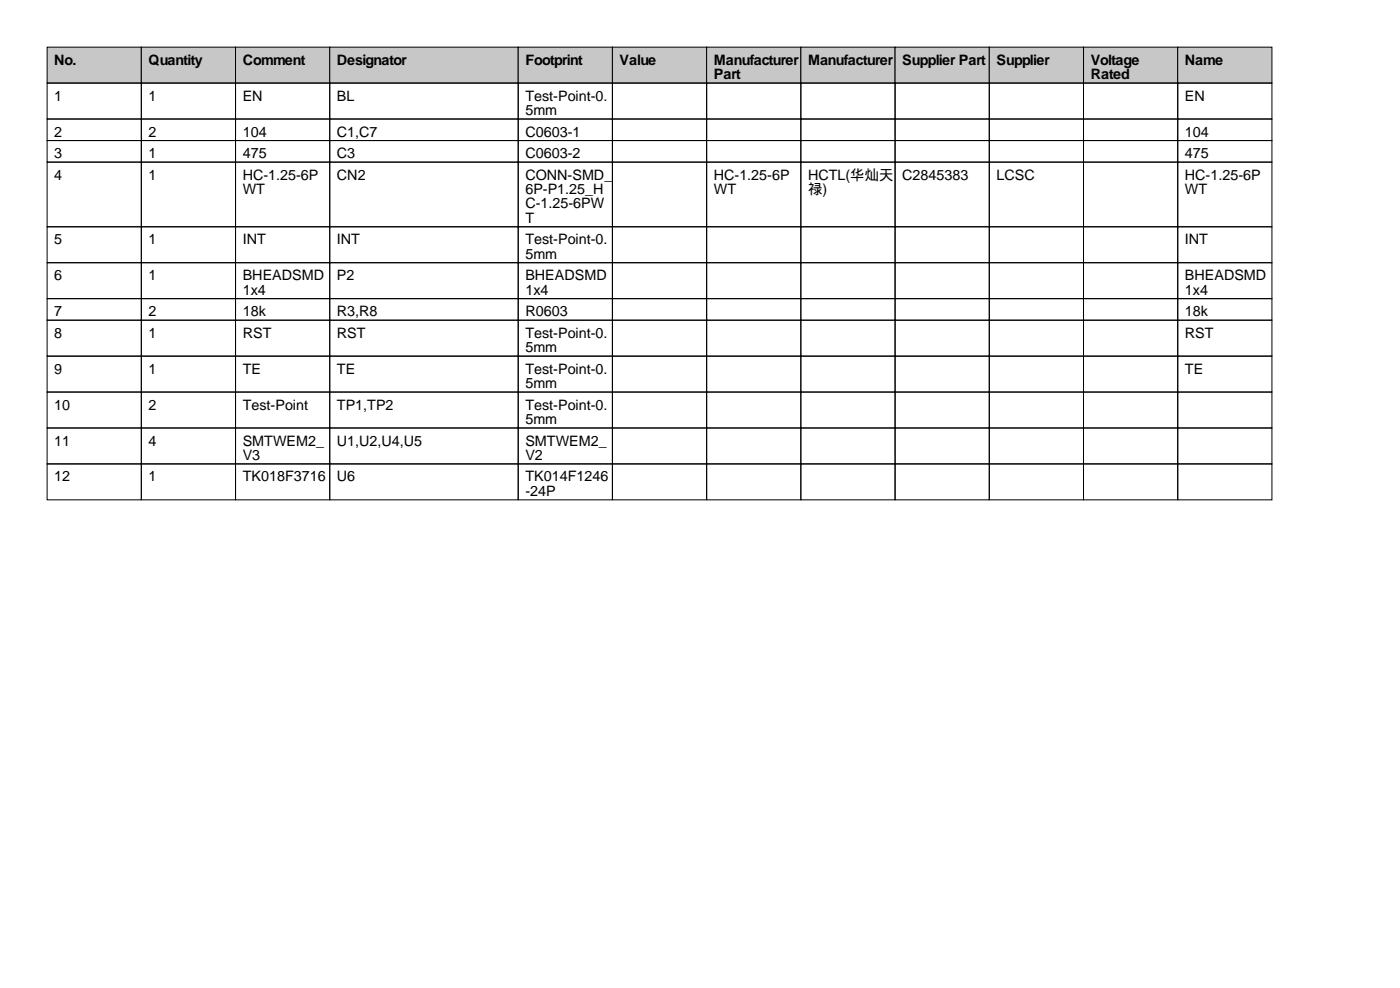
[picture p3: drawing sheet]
<svg xmlns="http://www.w3.org/2000/svg" width="297mm" height="210mm" viewBox="0 0 297 210" stroke-linecap="round" stroke-linejoin="round" font-family="sans-serif">
<defs><g id="words">
<g font-size="3">
<text x="11.5" y="13.7">No.</text>
<text x="31.5" y="13.7">Quantity</text>
<text x="51.5" y="13.7">Comment</text>
<text x="71.5" y="13.7">Designator</text>
<text x="111.5" y="13.7">Footprint</text>
<text x="131.5" y="13.7">Value</text>
<text x="151.5" y="13.7">Manufacturer</text>
<text x="151.5" y="16.8">Part</text>
<text x="171.5" y="13.7">Manufacturer</text>
<text x="191.5" y="13.7">Supplier Part</text>
<text x="211.5" y="13.7">Supplier</text>
<text x="231.5" y="13.7">Voltage</text>
<text x="231.5" y="16.8">Rated</text>
<text x="251.5" y="13.7">Name</text>
<text x="11.5" y="21.3">1</text>
<text x="31.5" y="21.3">1</text>
<text x="51.5" y="21.3">EN</text>
<text x="71.5" y="21.3">BL</text>
<text x="111.5" y="21.3">Test-Point-0.</text>
<text x="251.5" y="21.3">EN</text>
<text x="11.5" y="29">2</text>
<text x="31.5" y="29">2</text>
<text x="51.5" y="29">104</text>
<text x="71.5" y="29">C1,C7</text>
<text x="111.5" y="24.4">5mm</text>
<text x="111.5" y="29">C0603-1</text>
<text x="251.5" y="29">104</text>
<text x="11.5" y="33.5">3</text>
<text x="31.5" y="33.5">1</text>
<text x="51.5" y="33.5">475</text>
<text x="71.5" y="33.5">C3</text>
<text x="111.5" y="33.5">C0603-2</text>
<text x="251.5" y="33.5">475</text>
<text x="11.5" y="38.1">4</text>
<text x="31.5" y="38.1">1</text>
<text x="51.5" y="38.1">HC-1.25-6P</text>
<text x="51.5" y="41.2">WT</text>
<text x="71.5" y="38.1">CN2</text>
<text x="111.5" y="38.1">CONN-SMD_</text>
<text x="111.5" y="41.2">6P-P1.25_H</text>
<text x="151.5" y="38.1">HC-1.25-6P</text>
<text x="151.5" y="41.2">WT</text>
<text x="171.5" y="38.1">HCTL(华灿天</text>
<text x="171.5" y="41.2">禄)</text>
<text x="191.5" y="38.1">C2845383</text>
<text x="211.5" y="38.1">LCSC</text>
<text x="251.5" y="38.1">HC-1.25-6P</text>
<text x="251.5" y="41.2">WT</text>
<text x="111.5" y="44.2">C-1.25-6PW</text>
<text x="111.5" y="47.2">T</text>
<text x="11.5" y="51.8">5</text>
<text x="31.5" y="51.8">1</text>
<text x="51.5" y="51.8">INT</text>
<text x="71.5" y="51.8">INT</text>
<text x="111.5" y="51.8">Test-Point-0.</text>
<text x="251.5" y="51.8">INT</text>
<text x="11.5" y="59.4">6</text>
<text x="31.5" y="59.4">1</text>
<text x="51.5" y="59.4">BHEADSMD</text>
<text x="71.5" y="59.4">P2</text>
<text x="111.5" y="54.9">5mm</text>
<text x="111.5" y="59.4">BHEADSMD</text>
<text x="251.5" y="59.4">BHEADSMD</text>
<text x="51.5" y="62.5">1x4</text>
<text x="111.5" y="62.5">1x4</text>
<text x="251.5" y="62.5">1x4</text>
<text x="11.5" y="67.1">7</text>
<text x="11.5" y="71.6">8</text>
<text x="31.5" y="67.1">2</text>
<text x="31.5" y="71.6">1</text>
<text x="51.5" y="67.1">18k</text>
<text x="51.5" y="71.6">RST</text>
<text x="71.5" y="67.1">R3,R8</text>
<text x="71.5" y="71.6">RST</text>
<text x="111.5" y="67.1">R0603</text>
<text x="111.5" y="71.6">Test-Point-0.</text>
<text x="251.5" y="67.1">18k</text>
<text x="251.5" y="71.6">RST</text>
<text x="111.5" y="74.7">5mm</text>
<text x="11.5" y="79.3">9</text>
<text x="31.5" y="79.3">1</text>
<text x="51.5" y="79.3">TE</text>
<text x="71.5" y="79.3">TE</text>
<text x="111.5" y="79.3">Test-Point-0.</text>
<text x="111.5" y="82.3">5mm</text>
<text x="251.5" y="79.3">TE</text>
<text x="11.5" y="86.9">10</text>
<text x="31.5" y="86.9">2</text>
<text x="51.5" y="86.9">Test-Point</text>
<text x="71.5" y="86.9">TP1,TP2</text>
<text x="111.5" y="86.9">Test-Point-0.</text>
<text x="111.5" y="89.9">5mm</text>
<text x="11.5" y="94.5">11</text>
<text x="31.5" y="94.5">4</text>
<text x="51.5" y="94.5">SMTWEM2_</text>
<text x="71.5" y="94.5">U1,U2,U4,U5</text>
<text x="111.5" y="94.5">SMTWEM2_</text>
<text x="51.5" y="97.5">V3</text>
<text x="111.5" y="97.5">V2</text>
<text x="11.5" y="102.1">12</text>
<text x="31.5" y="102.1">1</text>
<text x="51.5" y="102.1">TK018F3716</text>
<text x="71.5" y="102.1">U6</text>
<text x="111.5" y="102.1">TK014F1246</text>
<text x="111.5" y="105.2">-24P</text>
</g>
</g></defs>
<g fill="#c7c7c7" stroke="#000" stroke-width=".21">
<path d="M10 10h20v7.6h-20z"/>
<path d="M30 10h20v7.6h-20z"/>
<path d="M50 10h20v7.6h-20z"/>
<path d="M70 10h40v7.6h-40z"/>
<path d="M110 10h20v7.6h-20z"/>
<path d="M130 10h20v7.6h-20z"/>
<path d="M150 10h20v7.6h-20z"/>
<path d="M170 10h20v7.6h-20z"/>
<path d="M190 10h20v7.6h-20z"/>
<path d="M210 10h20v7.6h-20z"/>
<path d="M230 10h20v7.6h-20z"/>
<path d="M250 10h20v7.6h-20z"/>
</g>
<g fill="none" stroke="#000" stroke-width=".21">
<path d="M10 17.6h20v7.6h-20zM30 17.6h20v7.6h-20zM50 17.6h20v7.6h-20zM70 17.6h40v7.6h-40zM110 17.6h20v7.6h-20zM130 17.6h20v7.6h-20zM150 17.6h20v7.6h-20zM170 17.6h20v7.6h-20zM190 17.6h20v7.6h-20zM210 17.6h20v7.6h-20zM230 17.6h20v7.6h-20zM250 17.6h20v7.6h-20z"/>
<path d="M10 25.2h20v4.6h-20zM10 29.8h20v4.6h-20zM10 34.4h20v13.7h-20zM30 25.2h20v4.6h-20zM30 29.8h20v4.6h-20zM30 34.4h20v13.7h-20zM50 25.2h20v4.6h-20zM50 29.8h20v4.6h-20zM50 34.4h20v13.7h-20zM70 25.2h40v4.6h-40zM70 29.8h40v4.6h-40zM70 34.4h40v13.7h-40z"/>
<path d="M110 25.2h20v4.6h-20zM110 29.8h20v4.6h-20zM110 34.4h20v13.7h-20zM130 25.2h20v4.6h-20zM130 29.8h20v4.6h-20zM130 34.4h20v13.7h-20zM150 25.2h20v4.6h-20zM150 29.8h20v4.6h-20zM150 34.4h20v13.7h-20zM170 25.2h20v4.6h-20zM170 29.8h20v4.6h-20zM170 34.4h20v13.7h-20z"/>
<path d="M190 25.2h20v4.6h-20zM190 29.8h20v4.6h-20zM190 34.4h20v13.7h-20zM210 25.2h20v4.6h-20zM210 29.8h20v4.6h-20zM210 34.4h20v13.7h-20zM230 25.2h20v4.6h-20zM230 29.8h20v4.6h-20zM230 34.4h20v13.7h-20zM250 25.2h20v4.6h-20zM250 29.8h20v4.6h-20zM250 34.4h20v13.7h-20z"/>
<path d="M10 48.1h20v7.6h-20zM10 55.7h20v7.6h-20zM30 48.1h20v7.6h-20zM30 55.7h20v7.6h-20zM50 48.1h20v7.6h-20zM50 55.7h20v7.6h-20zM70 48.1h40v7.6h-40zM70 55.7h40v7.6h-40zM110 48.1h20v7.6h-20zM110 55.7h20v7.6h-20zM130 48.1h20v7.6h-20zM130 55.7h20v7.6h-20z"/>
<path d="M150 48.1h20v7.6h-20zM150 55.7h20v7.6h-20zM170 48.1h20v7.6h-20zM170 55.7h20v7.6h-20zM190 48.1h20v7.6h-20zM190 55.7h20v7.6h-20zM210 48.1h20v7.6h-20zM210 55.7h20v7.6h-20zM230 48.1h20v7.6h-20zM230 55.7h20v7.6h-20zM250 48.1h20v7.6h-20zM250 55.7h20v7.6h-20z"/>
<path d="M10 63.3h20v4.6h-20zM10 67.9h20v7.6h-20zM10 75.5h20v7.7h-20zM30 63.3h20v4.6h-20zM30 67.9h20v7.6h-20zM30 75.5h20v7.7h-20zM50 63.3h20v4.6h-20zM50 67.9h20v7.6h-20zM50 75.5h20v7.7h-20zM70 63.3h40v4.6h-40zM70 67.9h40v7.6h-40zM70 75.5h40v7.7h-40z"/>
<path d="M110 63.3h20v4.6h-20zM110 67.9h20v7.6h-20zM110 75.5h20v7.7h-20zM130 63.3h20v4.6h-20zM130 67.9h20v7.6h-20zM130 75.5h20v7.7h-20zM150 63.3h20v4.6h-20zM150 67.9h20v7.6h-20zM150 75.5h20v7.7h-20zM170 63.3h20v4.6h-20zM170 67.9h20v7.6h-20zM170 75.5h20v7.7h-20z"/>
<path d="M190 63.3h20v4.6h-20zM190 67.9h20v7.6h-20zM190 75.5h20v7.7h-20zM210 63.3h20v4.6h-20zM210 67.9h20v7.6h-20zM210 75.5h20v7.7h-20zM230 63.3h20v4.6h-20zM230 67.9h20v7.6h-20zM230 75.5h20v7.7h-20zM250 63.3h20v4.6h-20zM250 67.9h20v7.6h-20zM250 75.5h20v7.7h-20z"/>
<path d="M10 83.2h20v7.6h-20zM10 90.8h20v7.6h-20zM10 98.4h20v7.6h-20zM30 83.2h20v7.6h-20zM30 90.8h20v7.6h-20zM30 98.4h20v7.6h-20zM50 83.2h20v7.6h-20zM50 90.8h20v7.6h-20zM50 98.4h20v7.6h-20zM70 83.2h40v7.6h-40zM70 90.8h40v7.6h-40zM70 98.4h40v7.6h-40z"/>
<path d="M110 83.2h20v7.6h-20zM110 90.8h20v7.6h-20zM110 98.4h20v7.6h-20zM130 83.2h20v7.6h-20zM130 90.8h20v7.6h-20zM130 98.4h20v7.6h-20zM150 83.2h20v7.6h-20zM150 90.8h20v7.6h-20zM150 98.4h20v7.6h-20zM170 83.2h20v7.6h-20zM170 90.8h20v7.6h-20zM170 98.4h20v7.6h-20z"/>
<path d="M190 83.2h20v7.6h-20zM190 90.8h20v7.6h-20zM190 98.4h20v7.6h-20zM210 83.2h20v7.6h-20zM210 90.8h20v7.6h-20zM210 98.4h20v7.6h-20zM230 83.2h20v7.6h-20zM230 90.8h20v7.6h-20zM230 98.4h20v7.6h-20zM250 83.2h20v7.6h-20zM250 90.8h20v7.6h-20zM250 98.4h20v7.6h-20z"/>
</g>
<use href="#words"/>
</svg>
